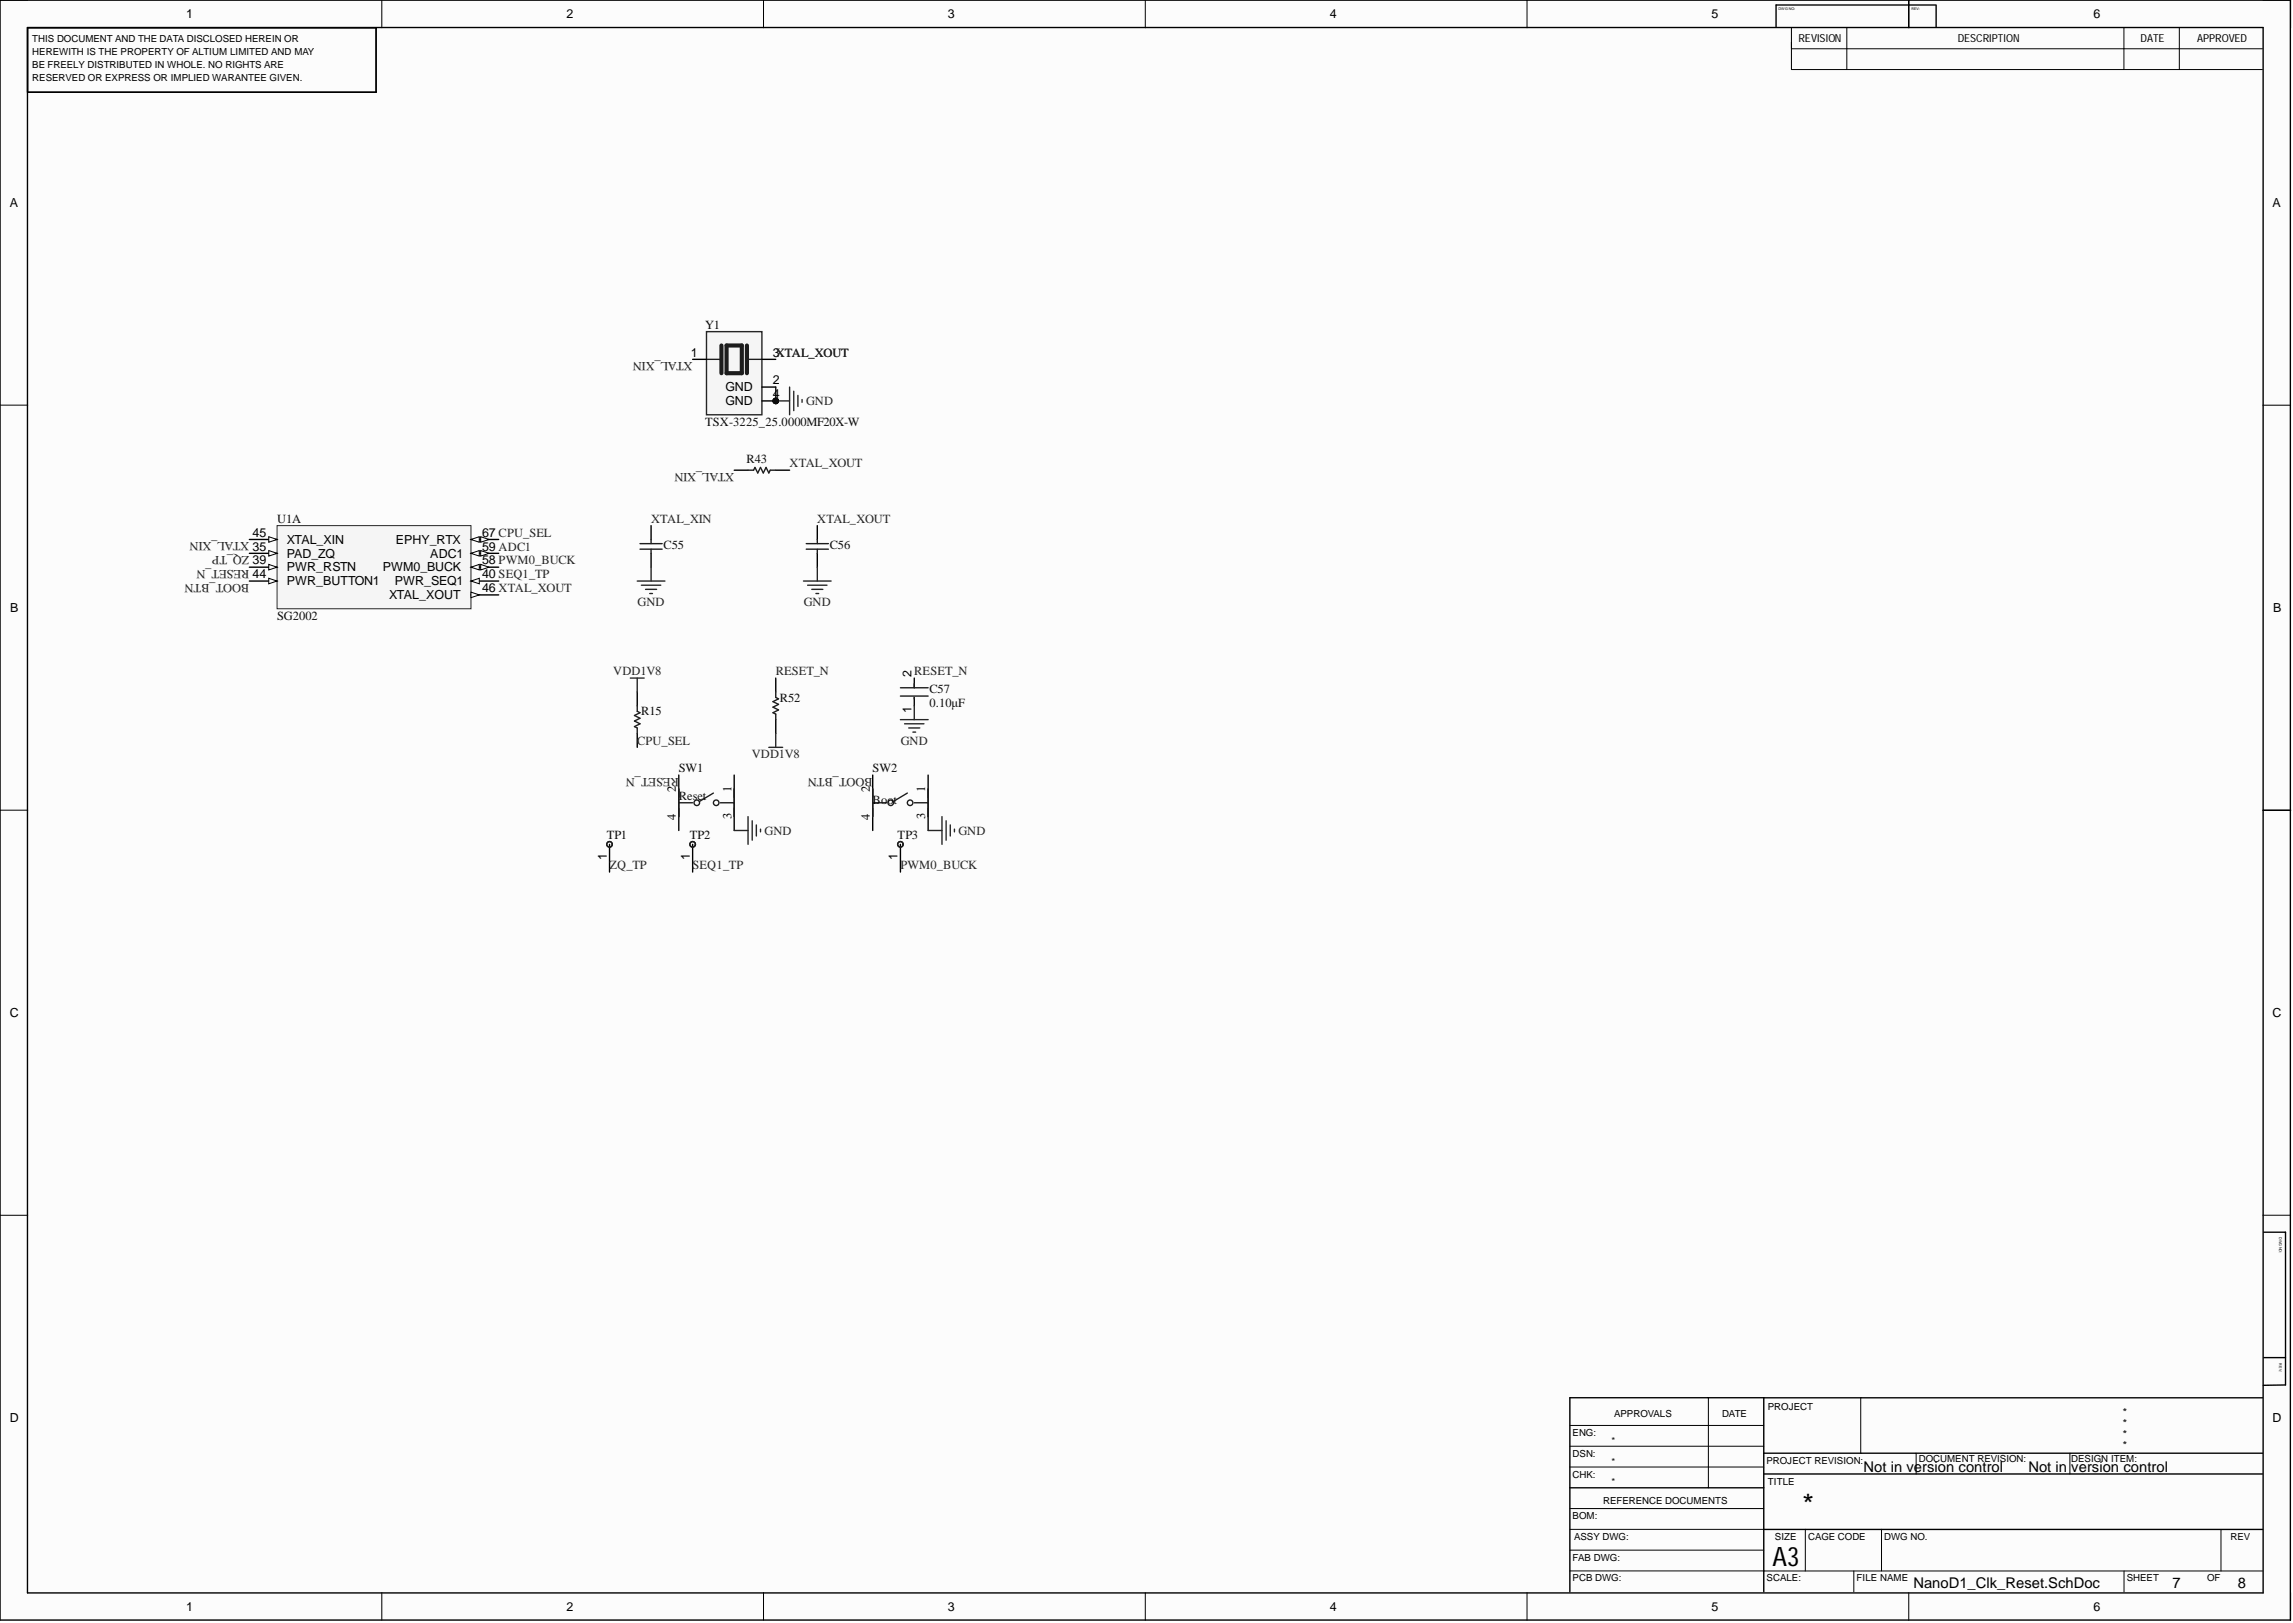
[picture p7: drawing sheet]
<svg xmlns="http://www.w3.org/2000/svg" width="420mm" height="297mm" viewBox="0 0 420 297" stroke-linecap="round" stroke-linejoin="round" font-family="sans-serif">
<defs><g id="words">
<text font-size="5.4" x="330" y="277.2">*</text>
<text font-size="4.9" x="324.5" y="286.6">A3</text>
<g font-size="2.7">
<text x="341.2" y="269.4">Not in version control</text>
<text x="371.4" y="269.4">Not in version control</text>
<text x="350.3" y="290.7">NanoD1_Clk_Reset.SchDoc</text>
<text x="397.7" y="290.7">7</text>
<text x="409.7" y="290.7">8</text>
</g>
<g font-size="2.3">
<text x="34.1" y="3.3">1</text>
<text x="103.7" y="3.3">2</text>
<text x="173.5" y="3.3">3</text>
<text x="243.5" y="3.3">4</text>
<text x="313.4" y="3.3">5</text>
<text x="383.3" y="3.3">6</text>
<text x="1.8" y="37.9">A</text>
<text x="416.1" y="37.9">A</text>
<text x="126.5" y="65.3">1</text>
<text x="141.5" y="65.3">3XTAL_XOUT</text>
<text x="132.8" y="71.6">GND</text>
<text x="141.5" y="70.3">2</text>
<text x="132.8" y="74.1">GND</text>
<text x="141.5" y="72.9">4</text>
<text x="46.2" y="98.2">45</text>
<text x="46.2" y="100.8">35</text>
<text x="52.5" y="99.5">XTAL_XIN</text>
<text x="72.4" y="99.5">EPHY_RTX</text>
<text x="88.3" y="100.8">59 ADC1</text>
<text x="88.3" y="98.2">67 CPU_SEL</text>
<text x="46.2" y="103.3">39</text>
<text x="46.2" y="105.8">44</text>
<text x="52.5" y="102">PAD_ZQ</text>
<text x="52.5" y="104.6">PWR_RSTN</text>
<text x="52.5" y="107.1">PWR_BUTTON1</text>
<text x="70.1" y="104.6">PWM0_BUCK</text>
<text x="72.3" y="107.1">PWR_SEQ1</text>
<text x="78.8" y="102">ADC1</text>
<text x="88.3" y="105.8">40 SEQ1_TP</text>
<text x="88.3" y="103.3">58 PWM0_BUCK</text>
<text x="1.9" y="112">B</text>
<text x="71.3" y="109.6">XTAL_XOUT</text>
<text x="88.3" y="108.4">46 XTAL_XOUT</text>
<text x="416.2" y="112">B</text>
<text x="166.9" y="123.8" transform="rotate(-90 166.9 123.8)">2</text>
<text x="166.9" y="130.5" transform="rotate(-90 166.9 130.5)">1</text>
<text x="123.8" y="144.9" transform="rotate(-90 123.8 144.9)">2</text>
<text x="133.9" y="149.9" transform="rotate(-90 133.9 149.9)">3</text>
<text x="133.9" y="144.9" transform="rotate(-90 133.9 144.9)">1</text>
<text x="159.3" y="144.9" transform="rotate(-90 159.3 144.9)">2</text>
<text x="169.4" y="149.9" transform="rotate(-90 169.4 149.9)">3</text>
<text x="169.4" y="144.9" transform="rotate(-90 169.4 144.9)">1</text>
<text x="123.8" y="150.1" transform="rotate(-90 123.8 150.1)">4</text>
<text x="159.3" y="150.1" transform="rotate(-90 159.3 150.1)">4</text>
<text x="111.1" y="157.4" transform="rotate(-90 111.1 157.4)">1</text>
<text x="126.3" y="157.4" transform="rotate(-90 126.3 157.4)">1</text>
<text x="164.3" y="157.4" transform="rotate(-90 164.3 157.4)">1</text>
<text x="1.8" y="186.1">C</text>
<text x="416.1" y="186.1">C</text>
<text x="1.8" y="260.3">D</text>
<text x="416.1" y="260.3">D</text>
<text x="34.1" y="294.8">1</text>
<text x="103.7" y="294.8">2</text>
<text x="173.5" y="294.8">3</text>
<text x="243.5" y="294.8">4</text>
<text x="313.4" y="294.8">5</text>
<text x="383.3" y="294.8">6</text>
</g>
<g font-size="2.3" fill="#0e0e0e">
<text x="129.1" y="60.2">Y1</text>
<text x="129.1" y="77.9">TSX-3225_25.0000MF20X-W</text>
<text x="136.7" y="84.8">R43</text>
<text x="50.7" y="95.7">U1A</text>
<text x="121.5" y="100.5">C55</text>
<text x="151.9" y="100.5">C56</text>
<text x="50.7" y="113.4">SG2002</text>
<text x="117.4" y="130.9">R15</text>
<text x="142.8" y="128.4">R52</text>
<text x="170.2" y="129.4">0.10μF</text>
<text x="170.2" y="126.9">C57</text>
<text x="124.3" y="141.3">SW1</text>
<text x="159.8" y="141.3">SW2</text>
<text x="124.3" y="146.4">Reset</text>
<text x="159.8" y="147.2">Boot</text>
<text x="111.1" y="153.5">TP1</text>
<text x="126.3" y="153.5">TP2</text>
<text x="164.3" y="153.5">TP3</text>
</g>
<g font-size="2.3" fill="#262626">
<text x="142" y="65.3">XTAL_XOUT</text>
<text x="126.8" y="66.3" transform="rotate(-180 126.8 66.3)">XTAL_XIN</text>
<text x="147.6" y="74.1">GND</text>
<text x="134.4" y="86.6" transform="rotate(-180 134.4 86.6)">XTAL_XIN</text>
<text x="144.6" y="85.6">XTAL_XOUT</text>
<text x="119.2" y="95.7">XTAL_XIN</text>
<text x="149.6" y="95.7">XTAL_XOUT</text>
<text x="45.6" y="99.2" transform="rotate(-180 45.6 99.2)">XTAL_XIN</text>
<text x="45.6" y="101.8" transform="rotate(-180 45.6 101.8)">ZQ_TP</text>
<text x="45.6" y="104.3" transform="rotate(-180 45.6 104.3)">RESET_N</text>
<text x="45.6" y="106.9" transform="rotate(-180 45.6 106.9)">BOOT_BTN</text>
<text x="116.7" y="110.9">GND</text>
<text x="147.2" y="110.9">GND</text>
<text x="112.3" y="123.6">VDD1V8</text>
<text x="142" y="123.6">RESET_N</text>
<text x="167.4" y="123.6">RESET_N</text>
<text x="116.7" y="136.3">CPU_SEL</text>
<text x="164.9" y="136.3">GND</text>
<text x="124.3" y="142.4" transform="rotate(-180 124.3 142.4)">RESET_N</text>
<text x="137.6" y="138.8">VDD1V8</text>
<text x="159.8" y="142.4" transform="rotate(-180 159.8 142.4)">BOOT_BTN</text>
<text x="140" y="152.8">GND</text>
<text x="175.5" y="152.8">GND</text>
<text x="111.6" y="159.1">ZQ_TP</text>
<text x="126.8" y="159.1">SEQ1_TP</text>
<text x="164.8" y="159.1">PWM0_BUCK</text>
</g>
<g font-size="2">
<text x="329.3" y="7.7">REVISION</text>
<text x="358.4" y="7.7">DESCRIPTION</text>
<text x="391.9" y="7.7">DATE</text>
<text x="402.3" y="7.7">APPROVED</text>
<text x="388.7" y="263.2">*</text>
<text x="388.7" y="259.2">*</text>
<text x="388.7" y="261.2">*</text>
<text x="388.7" y="265.2">*</text>
</g>
<g font-size="1.8">
<text x="5.9" y="7.6">THIS DOCUMENT AND THE DATA DISCLOSED HEREIN OR</text>
<text x="5.9" y="10.1">HEREWITH IS THE PROPERTY OF ALTIUM LIMITED AND MAY</text>
<text x="5.9" y="12.5">BE FREELY DISTRIBUTED IN WHOLE. NO RIGHTS ARE</text>
<text x="5.9" y="14.9">RESERVED OR EXPRESS OR IMPLIED WARANTEE GIVEN.</text>
<text x="323.7" y="258">PROJECT</text>
<text x="287.9" y="262.8">ENG:</text>
<text x="295.5" y="259.3">APPROVALS</text>
<text x="315.3" y="259.3">DATE</text>
<text x="287.9" y="266.6">DSN:</text>
<text x="295" y="264.3">*</text>
<text x="295" y="268.1">*</text>
<text x="323.4" y="267.9">PROJECT REVISION:</text>
<text x="351.3" y="267.6">DOCUMENT REVISION:</text>
<text x="379.2" y="267.6">DESIGN ITEM:</text>
<text x="287.9" y="270.4">CHK:</text>
<text x="293.5" y="275.2">REFERENCE DOCUMENTS</text>
<text x="295" y="271.7">*</text>
<text x="323.7" y="271.7">TITLE</text>
<text x="287.9" y="278">BOM:</text>
<text x="288.2" y="281.8">ASSY DWG:</text>
<text x="324.9" y="281.8">SIZE</text>
<text x="331" y="281.8">CAGE CODE</text>
<text x="345" y="281.8">DWG NO.</text>
<text x="408.4" y="281.8">REV</text>
<text x="287.9" y="285.6">FAB DWG:</text>
<text x="287.9" y="289.4">PCB DWG:</text>
<text x="323.4" y="289.4">SCALE:</text>
<text x="339.9" y="289.4">FILE NAME</text>
<text x="389.4" y="289.4">SHEET</text>
<text x="404.1" y="289.4">OF</text>
</g>
<g font-size=".7">
<text x="325.6" y="1.8">DWG NO:</text>
<text x="350" y="1.8">REV:</text>
<text x="417.3" y="226.4" transform="rotate(90 417.3 226.4)">DWG NO:</text>
<text x="417.3" y="249.5" transform="rotate(90 417.3 249.5)">REV:</text>
</g>
</g></defs>
<g fill="#fcfcfc">
<path d="M0 0h419.4v296.5h-419.4z" fill-rule="evenodd"/>
<path d="M5.1 5.1h409.2v286.4h-409.2z" fill-rule="evenodd"/>
</g>
<g fill="none" stroke="#000" stroke-width=".18">
<path d="M0 0h5.1M69.9 0v5.1M139.8 0v5.1M209.7 0v5.1M279.6 0v5.1M328 5.1v7.6h86.2M328 8.9h86.2M338.1 5.1v7.6M349.5 0v5.1M388.8 5.1v7.6M399 5.1v7.6M414.3 0h5.1v5.1"/>
<path d="M0 74.1h5.1M414.3 74.2h5.1M0 148.3h5.1M414.3 148.3h5.1M0 222.4h5.1M414.3 222.4h5.1M312.8 255.8v16.5M340.7 255.8v10.2M287.4 264.7h35.5M287.4 260.9h35.5M287.4 268.5h35.5M287.4 279.9h35.5"/>
<path d="M287.4 276.1h35.5M330.5 279.9v7.6M344.5 279.9v7.6M350.8 266v3.8M379 266v3.8M406.6 279.9v7.6M69.9 291.5v5M139.8 291.5v5M209.7 291.5v5M279.6 291.5v5M287.4 287.5h126.8M287.4 283.7h35.5"/>
<path d="M339.4 287.5v3.8M349.5 291.5v5M388.9 287.5v3.8M419.4 291.5v5"/>
</g>
<g fill="none" stroke="#000" stroke-width=".25">
<path d="M0 0v296.5h419.3v-296.5h-419.3M5 5.1h63.9v11.8h-63.9M325.2 .9v4M325.2 .9h29.3M349.5 0v5M354.5 1v4M414.3 148.3h5.1M414.4 225.5h4v28h-4M322.9 255.8v35.5M414.2 255.8h-126.8v35.5M414.4 248.5h4M287.4 272.3h35.5"/>
<path d="M322.9 266h91.3M322.9 269.8h91.3M322.9 279.9h91.3M5 291.5v-286.5h409.3v286.5h-409.3"/>
</g>
<path d="M50.7 96.2h35.5v15.2h-35.5z" fill-rule="evenodd" fill="#f5f5f5"/>
<path d="M50.7 96.2h35.5v15.2h-35.5z" fill="none" stroke="#262626" stroke-width=".18"/>
<path d="M45.7 98.7h5" fill="none" stroke="#000" stroke-width=".25"/>
<path d="M49.2 98.2l1.5 .5-1.5 .5z" fill="#fbfbfb"/>
<path d="M49.2 98.2l1.5 .5-1.5 .5z" fill="none" stroke="#000" stroke-width=".18"/>
<path d="M86.2 108.9h5.1" fill="none" stroke="#000" stroke-width=".25"/>
<path d="M86.2 108.4l1.6 .5-1.6 .5z" fill="#fbfbfb"/>
<path d="M86.2 108.4l1.6 .5-1.6 .5z" fill="none" stroke="#000" stroke-width=".18"/>
<path d="M45.7 101.3h5" fill="none" stroke="#000" stroke-width=".25"/>
<path d="M49.2 100.8l1.5 .5-1.5 .5z" fill="#fbfbfb"/>
<path d="M49.2 100.8l1.5 .5-1.5 .5z" fill="none" stroke="#000" stroke-width=".18"/>
<path d="M45.7 103.8h5" fill="none" stroke="#000" stroke-width=".25"/>
<path d="M49.2 103.3l1.5 .5-1.5 .5z" fill="#fbfbfb"/>
<path d="M49.2 103.3l1.5 .5-1.5 .5z" fill="none" stroke="#000" stroke-width=".18"/>
<path d="M45.7 106.3h5" fill="none" stroke="#000" stroke-width=".25"/>
<path d="M49.2 105.8l1.5 .5-1.5 .5z" fill="#fbfbfb"/>
<path d="M49.2 105.8l1.5 .5-1.5 .5z" fill="none" stroke="#000" stroke-width=".18"/>
<path d="M86.2 106.3h5.1" fill="none" stroke="#000" stroke-width=".25"/>
<path d="M86.2 106.3l1.6-.5v1z" fill="#fbfbfb"/>
<path d="M86.2 106.3l1.6-.5v1z" fill="none" stroke="#000" stroke-width=".18"/>
<path d="M86.2 103.8h5.1" fill="none" stroke="#000" stroke-width=".25"/>
<path d="M86.2 103.8l1.6-.5v1z" fill="#fbfbfb"/>
<path d="M86.2 103.8l1.6-.5v1z" fill="none" stroke="#000" stroke-width=".18"/>
<path d="M88 103.3l1.5 .5-1.5 .5z" fill="#fbfbfb"/>
<path d="M88 103.3l1.5 .5-1.5 .5z" fill="none" stroke="#000" stroke-width=".18"/>
<path d="M86.2 101.3h5.1" fill="none" stroke="#000" stroke-width=".25"/>
<path d="M86.2 101.3l1.6-.5v1z" fill="#fbfbfb"/>
<path d="M86.2 101.3l1.6-.5v1z" fill="none" stroke="#000" stroke-width=".18"/>
<path d="M88 100.8l1.5 .5-1.5 .5z" fill="#fbfbfb"/>
<path d="M88 100.8l1.5 .5-1.5 .5z" fill="none" stroke="#000" stroke-width=".18"/>
<path d="M86.2 98.7h5.1" fill="none" stroke="#000" stroke-width=".25"/>
<path d="M86.2 98.7l1.6-.5v1z" fill="#fbfbfb"/>
<path d="M86.2 98.7l1.6-.5v1z" fill="none" stroke="#000" stroke-width=".18"/>
<path d="M88 98.2l1.5 .5-1.5 .5z" fill="#fbfbfb"/>
<path d="M88 98.2l1.5 .5-1.5 .5z" fill="none" stroke="#000" stroke-width=".18"/>
<g fill="none" stroke="#000" stroke-width=".25">
<path d="M119.2 96.2v2.5M134.4 86.1h2.6M142 86.1h2.6M149.6 96.2v2.5M119.2 101.3v2.5M149.6 101.3v2.5M116.7 126.6v2.6M116.7 134.2v2.6M142 124.1v2.5M142 131.7v2.5M167.4 124.1v1.8M167.4 127.6v1.6"/>
<path d="M111.6 154.5v5.1M124.3 141.9v10.1M126.8 154.5v5.1M134.4 141.9v10.1M159.8 141.9v10.1M164.8 154.5v5.1M169.9 141.9v10.1"/>
</g>
<g fill="none" stroke="#1c1c1c" stroke-width=".25">
<path d="M117.2 99.5h4M119.2 98.7v.8M137 86.1h1l.2-.6 .5 1.1 .5-1.1 .5 1.1 .6-1.1 .5 1.1 .2-.5h1M147.6 99.5h4.1M149.6 98.7v.8M117.2 100.5h4M119.2 100.5v.8M147.6 100.5h4.1M149.6 100.5v.8M116.7 129.2v1l.5 .2-1 .5 1 .6-1 .5 1 .5-1 .5 .5 .2v1M142 126.6v1l.5 .3-1 .5 1 .5-1 .5 1 .5-1 .5 .5 .3v1M164.8 125.9h5.1"/>
<path d="M164.8 127.4h5.1M167.4 125.1v.8M167.4 127.6v.3M124.3 146.9h2.5M124.3 144.4v5.1M130.6 145.1l-2.5 1.6M131.9 146.9h2.5M134.4 144.4v5.1M159.8 146.9h2.5M159.8 144.4v5.1M166.1 145.1l-2.5 1.6M167.4 146.9h2.5"/>
<path d="M169.9 144.4v5.1"/>
<circle cx="111.6" cy="154.5" r=".51"/>
<circle cx="126.8" cy="154.5" r=".51"/>
<circle cx="127.6" cy="146.9" r=".51"/>
<circle cx="131.1" cy="146.9" r=".51"/>
<circle cx="163.1" cy="146.9" r=".51"/>
<circle cx="164.8" cy="154.5" r=".51"/>
<circle cx="166.6" cy="146.9" r=".51"/>
</g>
<g fill="none" stroke="#262626" stroke-width=".25">
<path d="M116.7 106.3h5M117.4 107.1h3.6M118.2 107.9h2M118.9 108.6h.6M119.2 103.8v2.5M147.1 106.3h5.1M147.9 107.1h3.5M148.6 107.9h2M149.4 108.6h.5M149.6 103.8v2.5M115.4 124.1h2.5M116.7 124.1v2.5"/>
<path d="M140.8 136.8h2.5M142 134.2v2.6M164.8 131.7h5.1M165.6 132.5h3.6M166.4 133.2h2M167.1 134h.5M167.4 129.2v2.5M134.4 152h2.6M137 149.5v5M137.7 150.2v3.6M138.5 151v2M139.2 151.7v.5"/>
<path d="M169.9 152h2.6M172.5 149.5v5M173.2 150.2v3.6M174 151v2M174.7 151.7v.5"/>
</g>
<circle cx="142" cy="73.4" r=".51" fill="#0e0e0e"/>
<circle cx="142" cy="73.4" r=".51" fill="none" stroke="#0e0e0e" stroke-width=".18"/>
<path d="M129.3 60.7h10.2v15.2h-10.2z" fill-rule="evenodd" fill="#f5f5f5"/>
<path d="M129.3 60.7h10.2v15.2h-10.2z" fill="none" stroke="#262626" stroke-width=".25"/>
<path d="M132.1 63.2v5.1M133 63.2h2.8v5.1h-2.8zM136.7 63.2v5.1" fill="none" stroke="#1c1c1c" stroke-width=".76"/>
<path d="M129.3 65.8h2.6M137 65.8h2.5" fill="none" stroke="#1c1c1c" stroke-width=".25"/>
<path d="M126.8 65.8h2.5M139.5 65.8h2.5M139.5 70.8h2.5M139.5 73.4h2.5" fill="none" stroke="#000" stroke-width=".25"/>
<circle cx="142" cy="73.4" r=".51" fill="#0e0e0e"/>
<circle cx="142" cy="73.4" r=".51" fill="none" stroke="#0e0e0e" stroke-width=".18"/>
<path d="M142 73.4h2.6M144.6 70.8v5.1M145.3 71.6v3.6M146.1 72.4v2M146.8 73.1v.5" fill="none" stroke="#262626" stroke-width=".25"/>
<circle cx="142" cy="73.4" r=".51" fill="#0e0e0e"/>
<circle cx="142" cy="73.4" r=".51" fill="none" stroke="#0e0e0e" stroke-width=".18"/>
<path d="M142 70.8v2.6" fill="none" stroke="#0e0e0e" stroke-width=".25"/>
<circle cx="142" cy="73.4" r=".51" fill="#0e0e0e"/>
<circle cx="142" cy="73.4" r=".51" fill="none" stroke="#0e0e0e" stroke-width=".18"/>
<use href="#words"/>
</svg>
